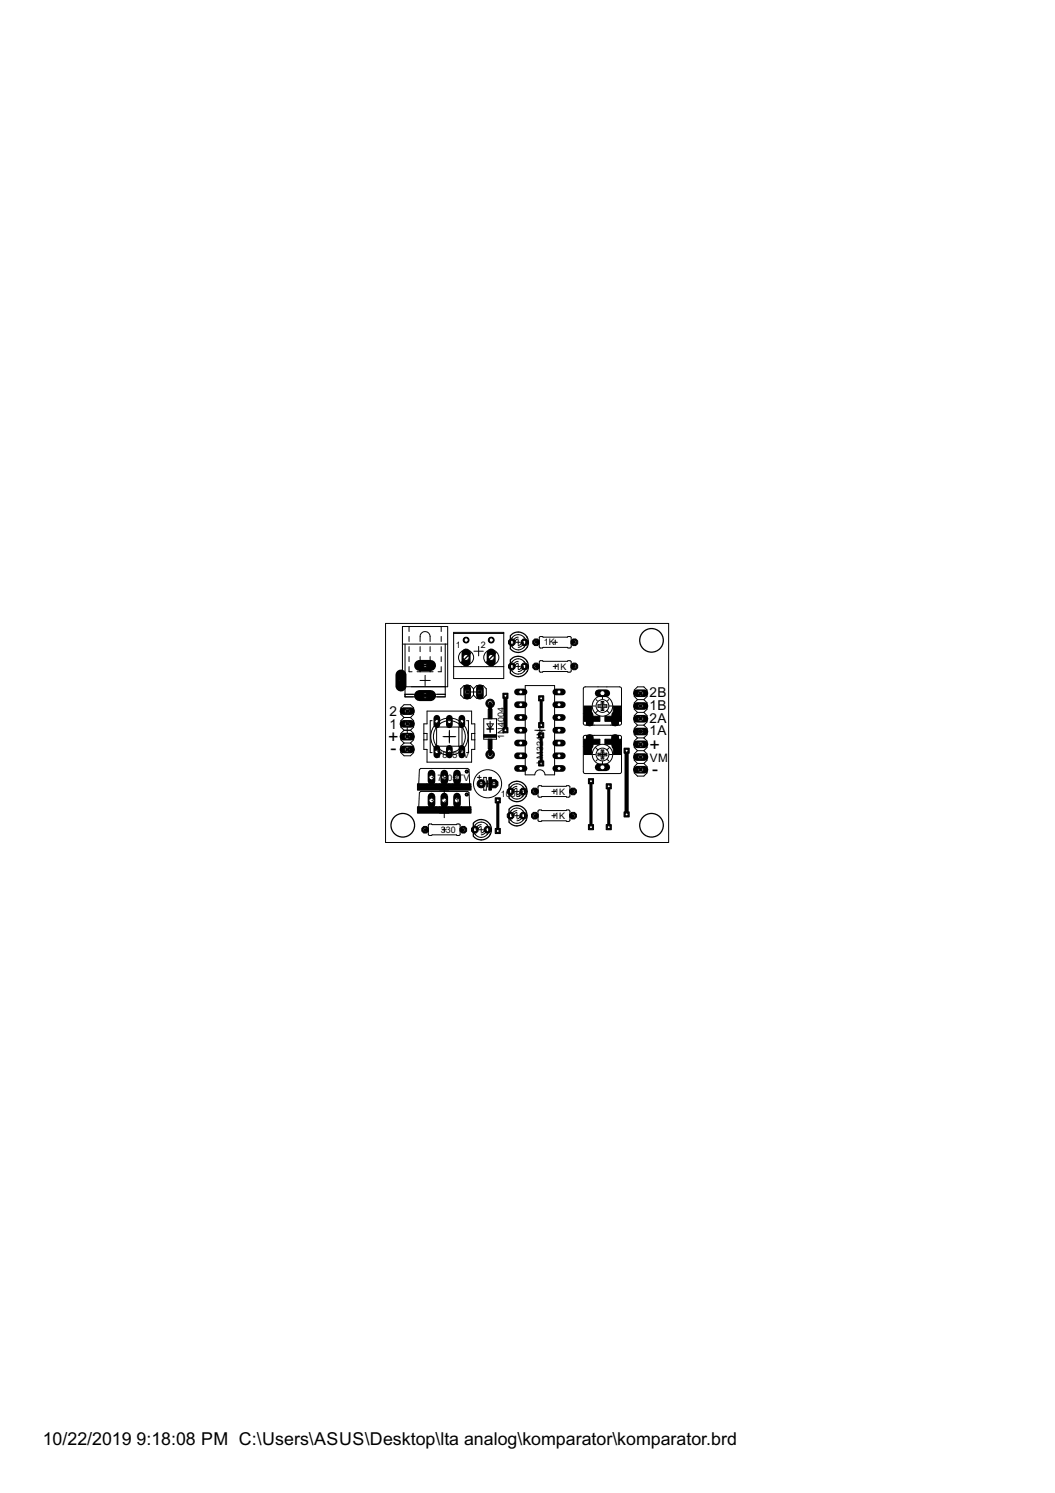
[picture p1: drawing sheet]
<svg xmlns="http://www.w3.org/2000/svg" width="210mm" height="297mm" viewBox="0 0 210 297" stroke-linecap="round" stroke-linejoin="round" font-family="sans-serif">
<defs><g id="words">
<g font-size="4">
<text x="77.2" y="147.8">+</text>
<text x="129.2" y="149.3">+</text>
<text x="77.7" y="150.1">-</text>
<text x="129.8" y="154.2">-</text>
<text x="8.5" y="287.5">10/22/2019</text>
<text x="27.2" y="287.5">9:18:08 PM C:\Users\ASUS\Desktop\lta analog\komparator\komparator.brd</text>
</g>
<g font-size="3">
<text x="77.5" y="142.5">2</text>
<text x="129.2" y="143.8">2A</text>
<text x="129.2" y="141.2">1B</text>
<text x="129.2" y="138.7">2B</text>
<text x="77.5" y="145">1</text>
<text x="129.2" y="146.3">1A</text>
</g>
<text font-size="2.6" x="129.3" y="151.6">VM</text>
<g font-size="2">
<text x="90.7" y="128.9">1</text>
<text x="95.7" y="128.9">2</text>
<text x="108.2" y="128.3">1K</text>
<text x="110.5" y="133.3">1K</text>
<text x="100.3" y="147.1" transform="rotate(-90 100.3 147.1)">1N4004</text>
<text x="85.5" y="155.3">3</text>
<text x="87.1" y="150.9">7805TV</text>
<text x="87.1" y="155.4">72</text>
<text x="88.1" y="155.4">8051TV</text>
<text x="108.1" y="152" transform="rotate(-90 108.1 152)">LM324N</text>
<text x="85.5" y="159.9">3</text>
<text x="88" y="159.9">2</text>
<text x="90.6" y="159.9">1</text>
<text x="99.7" y="158.6">10</text>
<text x="101.7" y="158.6">0uF</text>
<text x="110.3" y="158.2">1K</text>
<text x="87.7" y="165.8">330</text>
<text x="110.3" y="163">1K</text>
</g>
</g></defs>
<path d="M107.7 138.9v5.4M99 159.2v6.1M107.7 146.3v5.6M117.6 155.4v9.2M121.1 156.4v8.2" fill="none" stroke="#000" stroke-width=".61"/>
<path d="M100.6 138.4v6.9M124.7 149.4v12.6" fill="none" stroke="#000" stroke-width=".83"/>
<g fill="none" stroke="#000" stroke-width=".25">
<circle cx="129.6" cy="127.4" r="2.35"/>
<circle cx="80.1" cy="164.2" r="2.35"/>
<circle cx="129.6" cy="164.2" r="2.35"/>
</g>
<circle cx="98.3" cy="155.9" r=".87" fill="#000" stroke="#000" stroke-width=".2"/>
<circle cx="98.3" cy="155.9" r=".4" fill="#fff" stroke="#000" stroke-width=".2"/>
<circle cx="95.7" cy="155.9" r=".8" fill="#000" stroke="#000" stroke-width=".2"/>
<circle cx="95.7" cy="155.9" r=".4" fill="#fff" stroke="#000" stroke-width=".2"/>
<path d="M110.6 152.9h1.3" fill="none" stroke="#000" stroke-width="1.3"/>
<circle cx="111.2" cy="152.9" r=".4" fill="#fff" stroke="#000" stroke-width=".2"/>
<path d="M110.6 150.4h1.3" fill="none" stroke="#000" stroke-width="1.3"/>
<circle cx="111.2" cy="150.4" r=".4" fill="#fff" stroke="#000" stroke-width=".2"/>
<path d="M110.6 137.7h1.3" fill="none" stroke="#000" stroke-width="1.3"/>
<circle cx="111.2" cy="137.7" r=".4" fill="#fff" stroke="#000" stroke-width=".2"/>
<path d="M103 137.7h1.3" fill="none" stroke="#000" stroke-width="1.3"/>
<circle cx="103.6" cy="137.7" r=".4" fill="#fff" stroke="#000" stroke-width=".2"/>
<path d="M110.6 147.8h1.3" fill="none" stroke="#000" stroke-width="1.3"/>
<circle cx="111.2" cy="147.8" r=".4" fill="#fff" stroke="#000" stroke-width=".2"/>
<path d="M110.6 145.3h1.3" fill="none" stroke="#000" stroke-width="1.3"/>
<circle cx="111.2" cy="145.3" r=".4" fill="#fff" stroke="#000" stroke-width=".2"/>
<path d="M110.6 140.2h1.3" fill="none" stroke="#000" stroke-width="1.3"/>
<circle cx="111.2" cy="140.2" r=".4" fill="#fff" stroke="#000" stroke-width=".2"/>
<path d="M110.6 142.7h1.3" fill="none" stroke="#000" stroke-width="1.3"/>
<circle cx="111.2" cy="142.7" r=".4" fill="#fff" stroke="#000" stroke-width=".2"/>
<path d="M103 140.2h1.3" fill="none" stroke="#000" stroke-width="1.3"/>
<circle cx="103.6" cy="140.2" r=".4" fill="#fff" stroke="#000" stroke-width=".2"/>
<path d="M103 142.7h1.3" fill="none" stroke="#000" stroke-width="1.3"/>
<circle cx="103.6" cy="142.7" r=".4" fill="#fff" stroke="#000" stroke-width=".2"/>
<path d="M103 145.3h1.3" fill="none" stroke="#000" stroke-width="1.3"/>
<circle cx="103.6" cy="145.3" r=".4" fill="#fff" stroke="#000" stroke-width=".2"/>
<path d="M103 147.8h1.3" fill="none" stroke="#000" stroke-width="1.3"/>
<circle cx="103.6" cy="147.8" r=".4" fill="#fff" stroke="#000" stroke-width=".2"/>
<path d="M103 150.4h1.3" fill="none" stroke="#000" stroke-width="1.3"/>
<circle cx="103.6" cy="150.4" r=".4" fill="#fff" stroke="#000" stroke-width=".2"/>
<path d="M103 152.9h1.3" fill="none" stroke="#000" stroke-width="1.3"/>
<circle cx="103.6" cy="152.9" r=".4" fill="#fff" stroke="#000" stroke-width=".2"/>
<path d="M90.9 153.9v1.5" fill="none" stroke="#000" stroke-width="1.5"/>
<circle cx="90.9" cy="154.7" r=".51" fill="#fff" stroke="#000" stroke-width=".2"/>
<path d="M88.4 153.9v1.5" fill="none" stroke="#000" stroke-width="1.5"/>
<circle cx="88.4" cy="154.7" r=".51" fill="#fff" stroke="#000" stroke-width=".2"/>
<path d="M85.9 153.9v1.5" fill="none" stroke="#000" stroke-width="1.5"/>
<circle cx="85.9" cy="154.7" r=".51" fill="#fff" stroke="#000" stroke-width=".2"/>
<path d="M80.3 149.1h1.5" fill="none" stroke="#000" stroke-width="1.5"/>
<circle cx="81" cy="149.1" r=".51" fill="#fff" stroke="#000" stroke-width=".2"/>
<path d="M80.3 146.6h1.5" fill="none" stroke="#000" stroke-width="1.5"/>
<circle cx="81" cy="146.6" r=".51" fill="#fff" stroke="#000" stroke-width=".2"/>
<path d="M80.3 144h1.5" fill="none" stroke="#000" stroke-width="1.5"/>
<circle cx="81" cy="144" r=".51" fill="#fff" stroke="#000" stroke-width=".2"/>
<path d="M80.3 141.5h1.5" fill="none" stroke="#000" stroke-width="1.5"/>
<circle cx="81" cy="141.5" r=".51" fill="#fff" stroke="#000" stroke-width=".2"/>
<circle cx="104.1" cy="157.5" r=".71" fill="#000" stroke="#000" stroke-width=".2"/>
<circle cx="104.1" cy="157.5" r=".4" fill="#fff" stroke="#000" stroke-width=".2"/>
<circle cx="101.6" cy="157.5" r=".71" fill="#000" stroke="#000" stroke-width=".2"/>
<circle cx="101.6" cy="157.5" r=".4" fill="#fff" stroke="#000" stroke-width=".2"/>
<circle cx="104.1" cy="162.3" r=".71" fill="#000" stroke="#000" stroke-width=".2"/>
<circle cx="104.1" cy="162.3" r=".4" fill="#fff" stroke="#000" stroke-width=".2"/>
<circle cx="101.6" cy="162.3" r=".71" fill="#000" stroke="#000" stroke-width=".2"/>
<circle cx="101.6" cy="162.3" r=".4" fill="#fff" stroke="#000" stroke-width=".2"/>
<circle cx="104.4" cy="132.6" r=".71" fill="#000" stroke="#000" stroke-width=".2"/>
<circle cx="104.4" cy="132.6" r=".4" fill="#fff" stroke="#000" stroke-width=".2"/>
<circle cx="101.8" cy="132.6" r=".71" fill="#000" stroke="#000" stroke-width=".2"/>
<circle cx="101.8" cy="132.6" r=".4" fill="#fff" stroke="#000" stroke-width=".2"/>
<circle cx="104.4" cy="127.8" r=".71" fill="#000" stroke="#000" stroke-width=".2"/>
<circle cx="104.4" cy="127.8" r=".4" fill="#fff" stroke="#000" stroke-width=".2"/>
<circle cx="101.8" cy="127.8" r=".71" fill="#000" stroke="#000" stroke-width=".2"/>
<circle cx="101.8" cy="127.8" r=".4" fill="#fff" stroke="#000" stroke-width=".2"/>
<path d="M119.1 152.7h1.5" fill="none" stroke="#000" stroke-width="1.5"/>
<circle cx="119.9" cy="152.7" r=".51" fill="#fff" stroke="#000" stroke-width=".2"/>
<path d="M122.4 146.8v1.5" fill="none" stroke="#000" stroke-width="1.5"/>
<circle cx="122.4" cy="147.6" r=".51" fill="#fff" stroke="#000" stroke-width=".2"/>
<path d="M117.3 146.8v1.5" fill="none" stroke="#000" stroke-width="1.5"/>
<circle cx="117.3" cy="147.6" r=".51" fill="#fff" stroke="#000" stroke-width=".2"/>
<path d="M119.1 137.9h1.5" fill="none" stroke="#000" stroke-width="1.5"/>
<circle cx="119.9" cy="137.9" r=".51" fill="#fff" stroke="#000" stroke-width=".2"/>
<path d="M117.3 142.2v1.6" fill="none" stroke="#000" stroke-width="1.5"/>
<circle cx="117.3" cy="143" r=".51" fill="#fff" stroke="#000" stroke-width=".2"/>
<path d="M122.4 142.2v1.6" fill="none" stroke="#000" stroke-width="1.5"/>
<circle cx="122.4" cy="143" r=".51" fill="#fff" stroke="#000" stroke-width=".2"/>
<circle cx="114" cy="157.5" r=".71" fill="#000" stroke="#000" stroke-width=".2"/>
<circle cx="114" cy="157.5" r=".4" fill="#fff" stroke="#000" stroke-width=".2"/>
<circle cx="106.4" cy="157.5" r=".71" fill="#000" stroke="#000" stroke-width=".2"/>
<circle cx="106.4" cy="157.5" r=".4" fill="#fff" stroke="#000" stroke-width=".2"/>
<circle cx="114" cy="162.3" r=".71" fill="#000" stroke="#000" stroke-width=".2"/>
<circle cx="114" cy="162.3" r=".4" fill="#fff" stroke="#000" stroke-width=".2"/>
<circle cx="106.4" cy="162.3" r=".71" fill="#000" stroke="#000" stroke-width=".2"/>
<circle cx="106.4" cy="162.3" r=".4" fill="#fff" stroke="#000" stroke-width=".2"/>
<circle cx="114.3" cy="132.6" r=".71" fill="#000" stroke="#000" stroke-width=".2"/>
<circle cx="114.3" cy="132.6" r=".4" fill="#fff" stroke="#000" stroke-width=".2"/>
<circle cx="106.7" cy="132.6" r=".71" fill="#000" stroke="#000" stroke-width=".2"/>
<circle cx="106.7" cy="132.6" r=".4" fill="#fff" stroke="#000" stroke-width=".2"/>
<circle cx="106.7" cy="127.8" r=".71" fill="#000" stroke="#000" stroke-width=".2"/>
<circle cx="106.7" cy="127.8" r=".4" fill="#fff" stroke="#000" stroke-width=".2"/>
<circle cx="114.3" cy="127.8" r=".71" fill="#000" stroke="#000" stroke-width=".2"/>
<circle cx="114.3" cy="127.8" r=".4" fill="#fff" stroke="#000" stroke-width=".2"/>
<circle cx="97.5" cy="140" r=".85" fill="#000" stroke="#000" stroke-width=".2"/>
<circle cx="97.5" cy="140" r=".55" fill="#fff" stroke="#000" stroke-width=".2"/>
<circle cx="97.5" cy="150.1" r=".85" fill="#000" stroke="#000" stroke-width=".2"/>
<circle cx="97.5" cy="150.1" r=".55" fill="#fff" stroke="#000" stroke-width=".2"/>
<circle cx="92.2" cy="165.1" r=".71" fill="#000" stroke="#000" stroke-width=".2"/>
<circle cx="92.2" cy="165.1" r=".4" fill="#fff" stroke="#000" stroke-width=".2"/>
<circle cx="84.6" cy="165.1" r=".71" fill="#000" stroke="#000" stroke-width=".2"/>
<circle cx="84.6" cy="165.1" r=".4" fill="#fff" stroke="#000" stroke-width=".2"/>
<circle cx="97" cy="165.1" r=".71" fill="#000" stroke="#000" stroke-width=".2"/>
<circle cx="97" cy="165.1" r=".4" fill="#fff" stroke="#000" stroke-width=".2"/>
<circle cx="94.5" cy="165.1" r=".71" fill="#000" stroke="#000" stroke-width=".2"/>
<circle cx="94.5" cy="165.1" r=".4" fill="#fff" stroke="#000" stroke-width=".2"/>
<path d="M91.9 148.9v1.3" fill="none" stroke="#000" stroke-width="1.3"/>
<circle cx="91.9" cy="149.5" r=".4" fill="#fff" stroke="#000" stroke-width=".2"/>
<path d="M86.9 148.9v1.3" fill="none" stroke="#000" stroke-width="1.3"/>
<circle cx="86.9" cy="149.5" r=".4" fill="#fff" stroke="#000" stroke-width=".2"/>
<path d="M91.9 142.9v1.3" fill="none" stroke="#000" stroke-width="1.3"/>
<circle cx="91.9" cy="143.6" r=".4" fill="#fff" stroke="#000" stroke-width=".2"/>
<path d="M86.9 142.9v1.3" fill="none" stroke="#000" stroke-width="1.3"/>
<circle cx="86.9" cy="143.6" r=".4" fill="#fff" stroke="#000" stroke-width=".2"/>
<path d="M89.4 148.9v1.3" fill="none" stroke="#000" stroke-width="1.3"/>
<circle cx="89.4" cy="149.5" r=".4" fill="#fff" stroke="#000" stroke-width=".2"/>
<path d="M89.4 142.9v1.3" fill="none" stroke="#000" stroke-width="1.3"/>
<circle cx="89.4" cy="143.6" r=".4" fill="#fff" stroke="#000" stroke-width=".2"/>
<path d="M126.7 153.1h1.5" fill="none" stroke="#000" stroke-width="1.5"/>
<circle cx="127.5" cy="153.1" r=".51" fill="#fff" stroke="#000" stroke-width=".2"/>
<path d="M126.7 150.6h1.5" fill="none" stroke="#000" stroke-width="1.5"/>
<circle cx="127.5" cy="150.6" r=".51" fill="#fff" stroke="#000" stroke-width=".2"/>
<path d="M126.7 148.1h1.5" fill="none" stroke="#000" stroke-width="1.5"/>
<circle cx="127.5" cy="148.1" r=".51" fill="#fff" stroke="#000" stroke-width=".2"/>
<path d="M126.7 145.5h1.5" fill="none" stroke="#000" stroke-width="1.5"/>
<circle cx="127.5" cy="145.5" r=".51" fill="#fff" stroke="#000" stroke-width=".2"/>
<path d="M126.7 143h1.5" fill="none" stroke="#000" stroke-width="1.5"/>
<circle cx="127.5" cy="143" r=".51" fill="#fff" stroke="#000" stroke-width=".2"/>
<path d="M126.7 140.5h1.5" fill="none" stroke="#000" stroke-width="1.5"/>
<circle cx="127.5" cy="140.5" r=".51" fill="#fff" stroke="#000" stroke-width=".2"/>
<path d="M126.7 137.9h1.5" fill="none" stroke="#000" stroke-width="1.5"/>
<circle cx="127.5" cy="137.9" r=".51" fill="#fff" stroke="#000" stroke-width=".2"/>
<path d="M92.9 136.9v1.5" fill="none" stroke="#000" stroke-width="1.5"/>
<circle cx="92.9" cy="137.7" r=".51" fill="#fff" stroke="#000" stroke-width=".2"/>
<path d="M95.5 136.9v1.5" fill="none" stroke="#000" stroke-width="1.5"/>
<circle cx="95.5" cy="137.7" r=".51" fill="#fff" stroke="#000" stroke-width=".2"/>
<path d="M92.7 129.9v1.8" fill="none" stroke="#000" stroke-width="1.8"/>
<circle cx="92.7" cy="130.8" r=".59" fill="#fff" stroke="#000" stroke-width=".2"/>
<path d="M97.7 129.9v1.8" fill="none" stroke="#000" stroke-width="1.8"/>
<circle cx="97.7" cy="130.8" r=".59" fill="#fff" stroke="#000" stroke-width=".2"/>
<path d="M79.8 134.3v2.2" fill="none" stroke="#000" stroke-width="2.2"/>
<circle cx="79.8" cy="135.4" r=".4" fill="#fff" stroke="#000" stroke-width=".2"/>
<path d="M83.5 132.4h2.2" fill="none" stroke="#000" stroke-width="2.2"/>
<circle cx="84.6" cy="132.4" r=".4" fill="#fff" stroke="#000" stroke-width=".2"/>
<path d="M83.5 138.4h2.2" fill="none" stroke="#000" stroke-width="2.2"/>
<circle cx="84.6" cy="138.4" r=".51" fill="#fff" stroke="#000" stroke-width=".2"/>
<path d="M90.9 158.5v1.5" fill="none" stroke="#000" stroke-width="1.5"/>
<circle cx="90.9" cy="159.2" r=".51" fill="#fff" stroke="#000" stroke-width=".2"/>
<path d="M88.4 158.5v1.5" fill="none" stroke="#000" stroke-width="1.5"/>
<circle cx="88.4" cy="159.2" r=".51" fill="#fff" stroke="#000" stroke-width=".2"/>
<path d="M85.9 158.5v1.5" fill="none" stroke="#000" stroke-width="1.5"/>
<circle cx="85.9" cy="159.2" r=".51" fill="#fff" stroke="#000" stroke-width=".2"/>
<path d="M117.1 164.1h1v1h-1z" fill="#000" stroke="#000" stroke-width=".2"/>
<circle cx="117.6" cy="164.6" r=".3" fill="#fff" stroke="#000" stroke-width=".2"/>
<path d="M117.1 154.9h1v1h-1z" fill="#000" stroke="#000" stroke-width=".2"/>
<circle cx="117.6" cy="155.4" r=".3" fill="#fff" stroke="#000" stroke-width=".2"/>
<path d="M100.1 144.8h1v1h-1z" fill="#000" stroke="#000" stroke-width=".2"/>
<circle cx="100.6" cy="145.3" r=".3" fill="#fff" stroke="#000" stroke-width=".2"/>
<path d="M100.1 137.9h1v1h-1z" fill="#000" stroke="#000" stroke-width=".2"/>
<circle cx="100.6" cy="138.4" r=".3" fill="#fff" stroke="#000" stroke-width=".2"/>
<path d="M120.6 164.1h1v1h-1z" fill="#000" stroke="#000" stroke-width=".2"/>
<circle cx="121.1" cy="164.6" r=".3" fill="#fff" stroke="#000" stroke-width=".2"/>
<path d="M120.6 155.9h1v1.1h-1z" fill="#000" stroke="#000" stroke-width=".2"/>
<circle cx="121.1" cy="156.4" r=".3" fill="#fff" stroke="#000" stroke-width=".2"/>
<path d="M98.5 164.8h1v1h-1z" fill="#000" stroke="#000" stroke-width=".2"/>
<circle cx="99" cy="165.3" r=".3" fill="#fff" stroke="#000" stroke-width=".2"/>
<path d="M98.5 158.7h1v1h-1z" fill="#000" stroke="#000" stroke-width=".2"/>
<circle cx="99" cy="159.2" r=".3" fill="#fff" stroke="#000" stroke-width=".2"/>
<path d="M107.2 138.4h1v1h-1z" fill="#000" stroke="#000" stroke-width=".2"/>
<circle cx="107.7" cy="138.9" r=".3" fill="#fff" stroke="#000" stroke-width=".2"/>
<path d="M107.2 143.8h1v1h-1z" fill="#000" stroke="#000" stroke-width=".2"/>
<circle cx="107.7" cy="144.3" r=".3" fill="#fff" stroke="#000" stroke-width=".2"/>
<path d="M107.2 151.4h1v1h-1z" fill="#000" stroke="#000" stroke-width=".2"/>
<circle cx="107.7" cy="151.9" r=".3" fill="#fff" stroke="#000" stroke-width=".2"/>
<path d="M107.2 145.8h1v1h-1z" fill="#000" stroke="#000" stroke-width=".2"/>
<circle cx="107.7" cy="146.3" r=".3" fill="#fff" stroke="#000" stroke-width=".2"/>
<path d="M124.2 161.5h1v1h-1z" fill="#000" stroke="#000" stroke-width=".2"/>
<circle cx="124.7" cy="162" r=".3" fill="#fff" stroke="#000" stroke-width=".2"/>
<path d="M124.2 148.8h1v1.1h-1z" fill="#000" stroke="#000" stroke-width=".2"/>
<circle cx="124.7" cy="149.4" r=".3" fill="#fff" stroke="#000" stroke-width=".2"/>
<g fill="none" stroke="#000" stroke-width=".2">
<path d="M76.7 124h56.3v43.6h-56.3zM80.1 124.7h9v11.9h-9zM80.1 128.1h9M80.6 128.1v10.5h8v-10.5M80.6 138.1h8M81.4 124.7v.9M81.4 126.6v1M81.4 128.7v.9M81.4 130.6v1M81.4 132.6v1h.6M83 133.6h3.2M83.6 135.4h2"/>
<path d="M83.6 127.6v-1a.99 .99 0 0 1 1-.9 .99 .99 0 0 1 1 .9v1M83.6 128.7v.9M83.6 130.6v1M83.6 132.6v1M84.6 134.4v2M85.6 128.7v.9M85.6 130.6v1M85.6 132.6v1M87.8 124.7v.9M87.8 126.6v1M87.8 128.7v.9M87.8 130.6v1"/>
<path d="M87.8 132.6v1h-.6M90.3 125.8h9.9v9.2h-9.9zM90.3 132.6h9.9M90.3 126h9.9M93.7 137.7h1.1M94.2 137l-.6-.6h-1.3l-.6 .6v1.3l.6 .6h1.3l.6-.6M94.2 137l.6-.6h1.3l.7 .6v1.3l-.7 .6h-1.3l-.6-.6M94.2 137v1.3M94.3 129.6h1.9M95.2 128.6v1.9M101.9 133.5a1.52 1.52 0 0 0 2.4 0M101.9 128.7a1.52 1.52 0 0 0 2.4 0"/>
<path d="M101.9 131.7a1.52 1.52 0 0 1 2.4 0M101.9 126.8a1.56 1.56 0 0 1 2.4 0M101.9 131.6l-.3 1 .3 1M101.9 126.8l-.3 1 .3 1M102.7 132.6h.8M102.7 127.8h.8M103.1 132l-.4 .1-.2 .5M103.1 131.6l-.7 .3-.3 .7M103.1 127.1l-.4 .2-.2 .5M103.1 126.8l-.7 .3-.3 .7M103.1 127.3v.9M103.1 132.2v.8"/>
<path d="M103.7 132.6l-.2 .5-.4 .1M103.7 127.8l-.2 .5-.4 .1M104.1 132.6l-.3 .7-.7 .3M104.1 127.8l-.3 .7-.7 .3M104.2 131.6l.4 1-.3 1M104.2 126.8l.4 1-.3 1M104.5 136.4h5.8v17.8h-1.9a1.02 1.02 0 0 0-1-1 1.02 1.02 0 0 0-1 1h-1.9zM107.4 131.5l5.5 .1 .1-.2 .5 .1 .1 .2v1.9l-.2 .1-.5-.1-5.5 .1-.1-.2zM107.4 126.7l5.5 .1 .1-.2 .5 .1 .1 .2v1.9l-.2 .1-.5-.1-5.5 .1-.1-.2zM110 132.6h.9M110 127.8h.9M110.5 127.3v.9"/>
<path d="M110.5 132.2v.8M116.2 136.8l.2-.1h6.9l.2 .1 .2 .2v6.9l-.2 .3-.2 .1h-6.9l-.2-.1-.1-.3v-6.9zM118.6 139.2l.3 .2M119.9 138.6v.5M119.9 139.7v1.5M121.1 139.2l-.2 .2M126.8 139.2l-.6-.6v-1.3l.6-.6h1.3l.6 .6v1.3l-.6 .6M126.8 139.2l-.6 .6v1.3l.6 .6M126.8 139.2h1.3M128.1 139.2l.6 .6v1.3l-.6 .6M80.4 142.7l-.6 .7v1.3l.6 .6M80.4 142.7l-.6-.6v-1.3l.6-.6h1.3l.6 .6v1.3l-.6 .6"/>
<path d="M80.4 145.3l-.6 .6v1.3l.6 .6M80.4 147.8l-.6 .7v1.2l.6 .7h1.3l.6-.7v-1.2l-.6-.7M80.4 142.7h1.3M80.4 147.8h1.3M80.4 145.3h1.3M81 144.7v1.1M81.7 142.7l.6 .7v1.3l-.6 .6M81.7 145.3l.6 .6v1.3l-.6 .6M83.3 156.1l.1-3 .3-.2h9.4l.2 .2 .2 3M84.3 145.9h.7v1.3h-.7M85 141.5h8.8v2.5h.7v5.1h-.7v2.5h-8.8v-2.5h-.7v-5.1h.7zM86 143.4h-.4v6.3h.4"/>
<path d="M86.9 144.7h5v3.8h-5zM87.5 157.2h1.8M88.1 146.6h2.6M88.4 156.3v1.8M89.4 145.3v2.5M91.3 144.7v3.8M92.8 143.4h.4v6.3h-.4M94.5 145.9h-.7v1.3h.7M95 154.7h.7M95.4 154.3v.7M95.4 155.9h.8M96.2 154.7h.6v2.5h-.6z"/>
<path d="M96.2 143h2.6v4.1h-2.6zM96.4 155.9h2.3M96.9 145h1.3M96.9 144h1.2l-.6 1zM97 155.3v1.3M97.5 143.5v2.2M101.6 158.3a1.51 1.51 0 0 0 2.5 .1M101.6 156.5a1.52 1.52 0 0 1 2.5 0M101.7 156.5l-.4 1 .4 1M102.4 157.5h.9M102.8 156.8l-.3 .2-.3 .5M102.8 156.4l-.2 .1a.98 .98 0 0 0-.8 1"/>
<path d="M102.8 157v.9M103.5 157.5l-.3 .5-.4 .1M103.9 157.5l-.3 .7-.8 .3M104 156.5l.4 1-.4 .9M106.4 145.3h2M107.1 156.4h5.5l.2-.1h.4l.2 .3v1.9l-.3 .1-.5-.1-5.4 .1-.2-.3zM107.4 144.3v2M109.8 157.5h.8M110.2 157v.9M116.2 146.4l.2-.1h6.9l.2 .1 .2 .3v6.8l-.2 .3-.2 .1h-6.9l-.2-.1-.1-.3v-6.8zM118 150.1h.5M118 140.5h.5"/>
<path d="M118.5 148.7l.5 .5M118.9 151.1l-.3 .3M119 149.9h.6v-.7h.5v.7h.6v.5h-.6v.6h-.5v-.6h-.6zM119 140.2h.6v-.6h.5v.6h.6v.5h-.6v.7h-.5v-.7h-.6zM119 141.4l-.5 .5M119.1 150.1h1.5M119.1 140.5h1.5M119.9 149.3v1.6M119.9 151.5v.5M120.7 141.4l.5 .5M120.9 151.1l.2 .3M121.2 148.7l-.5 .5"/>
<path d="M121.2 150.1h.6M121.2 140.5h.6M126.8 144.3h1.3M126.8 144.3l-.6 .6v1.3l.6 .6M126.8 141.7l-.6 .7v1.2l.6 .7M126.8 146.8l-.6 .6v1.3l.6 .7M126.8 149.4l-.6 .6v1.3l.6 .6M126.8 151.9l-.6 .6v1.3l.6 .6h1.3l.6-.6v-1.3l-.6-.6M126.8 141.7h1.3M126.8 146.8h1.3M126.8 151.9h1.3M126.8 149.4h1.3"/>
<path d="M126.9 145.5h1.1M127.5 145v1.1M128.1 146.8l.6 .6v1.3l-.6 .7M128.1 141.7l.6 .7v1.2l-.6 .7M128.1 144.3l.6 .6v1.3l-.6 .6M128.1 149.4l.6 .6v1.3l-.6 .6M83.3 160.6l.1-2.9 .3-.2h9.4l.2 .2 .2 2.9M85.3 164l5.5 .1 .1-.2 .5 .1 .1 .1v2l-.2 .1-.5-.1-5.4 .1-.2-.2zM87.5 161.8h1.8M87.9 165.1h.9M88.4 160.9v1.8M88.4 164.7v.8"/>
<path d="M94.5 166a1.51 1.51 0 0 0 2.5 0M94.6 164.1a1.5 1.5 0 0 1 2.3 0M94.6 164.1a1.49 1.49 0 0 0 0 2M95.3 165.1h.9M95.7 164.4l-.5 .3-.1 .4M95.7 164.1h-.2a.98 .98 0 0 0-.8 1M95.7 164.7v.8M96.4 165.1l-.1 .4-.6 .2M96.8 165.1l-.3 .7-.8 .3M96.9 164.1l.3 .4 .1 .6-.4 1M101.6 163.2a1.51 1.51 0 0 0 2.5 0M101.6 161.4a1.52 1.52 0 0 1 2.5 0"/>
<path d="M101.7 161.3l-.4 1 .4 1M102.4 162.3h.9M102.8 161.6l-.3 .2-.3 .5M102.8 161.3h-.2a.98 .98 0 0 0-.8 1M102.8 161.9v.8M103.5 162.3l-.1 .4-.6 .2M103.9 162.3l-.3 .7-.8 .3M104 161.3l.4 1-.4 1M107.1 161.2l5.5 .1 .2-.2 .4 .1 .2 .2v1.9l-.3 .1-.5-.1-5.4 .1-.2-.2zM109.8 162.3h.8M110.2 161.9v.8"/>
<circle cx="92.7" cy="130.8" r="1.5"/>
<circle cx="97.7" cy="130.8" r="1.5"/>
<circle cx="89.4" cy="146.6" r="3.7"/>
<circle cx="89.4" cy="146.6" r="3.2"/>
<circle cx="97" cy="155.9" r="2.79"/>
<circle cx="119.9" cy="140.5" r="2.03"/>
<circle cx="119.9" cy="150.1" r="2.03"/>
<circle cx="119.9" cy="140.5" r="1.27"/>
<circle cx="119.9" cy="150.1" r="1.27"/>
</g>
<g fill="#000" stroke="#000" stroke-width=".2">
<path d="M92.3 126.9a.58 .58 0 0 1 .9 .2 .58 .58 0 0 1-.3 .8 .58 .58 0 0 1-.7-.6h.1a.43 .43 0 0 1 .6-.4 .43 .43 0 0 1 .2 .7 .43 .43 0 0 1-.7-.1l-.2-.2z" fill-rule="evenodd"/>
<path d="M97.3 126.9a.58 .58 0 0 1 .9 .2 .58 .58 0 0 1-.3 .8 .58 .58 0 0 1-.7-.6h.1a.43 .43 0 0 1 .6-.4 .43 .43 0 0 1 .1 .7 .43 .43 0 0 1-.7-.1l-.1-.2z" fill-rule="evenodd"/>
<path d="M92.7 153.2a.32 .32 0 0 1 .5 .2 .32 .32 0 0 1-.3 .4 .32 .32 0 0 1-.3-.3l.3-.2 .2 .2a.24 .24 0 0 1-.3 .2 .24 .24 0 0 1-.2-.3z" fill-rule="evenodd"/>
<path d="M92.7 157.8a.32 .32 0 0 1 .5 .1 .32 .32 0 0 1-.3 .5 .32 .32 0 0 1-.3-.3l.3-.2 .2 .2a.24 .24 0 0 1-.3 .1 .24 .24 0 0 1-.2-.3z" fill-rule="evenodd"/>
</g>
<g fill="#000" stroke="#000" stroke-width=".2">
<path d="M79.5 134.1h.5v2.5h-.5zM83.1 138.1h3v.5h-3zM83.3 132.3h2.5v.2h-2.5zM92.7 137.4h.5v.5h-.5zM95.2 137.4h.5v.5h-.5zM107 132.3h.3v.6h-.3zM107 127.5h.3v.6h-.3zM113.6 132.3h.3v.6h-.3zM113.6 127.5h.3v.6h-.3zM127.2 137.7h.5v.5h-.5zM80.8 143.8h.5v.5h-.5zM80.8 146.3h.5v.5h-.5z"/>
<path d="M80.8 148.8h.5v.6h-.5zM80.8 141.2h.5v.5h-.5zM83.1 156.4h10.6v.8h-10.6zM83.1 155.9h1.9v.5h-1.9zM85 155.9h1.7v.5h-1.7zM86.7 155.9h.8v.5h-.8zM87.5 155.9h1.8v.5h-1.8zM89.3 155.9h.7v.5h-.7zM90 155.9h1.8v.5h-1.8zM91.8 155.9h1.9v.5h-1.9zM96.2 146.2h2.6v.5h-2.6zM97.1 141.1h.8v1.9h-.8z"/>
<path d="M97.1 147.1h.8v1.9h-.8zM97.3 154.7h.5v2.5h-.5zM106.8 157.2h.2v.6h-.2zM113.4 157.2h.2v.6h-.2zM116.2 147.1h3.2v1h-3.2zM116.2 147.4h1.5v2.7h-1.5zM116.2 140.5h1.5v2.6h-1.5zM116.2 142.5h3.2v1h-3.2zM116.7 146.3h1.3v.8h-1.3zM116.7 143.5h1.3v.8h-1.3zM120.4 147.1h3.1v1h-3.1zM120.4 142.5h3.1v1h-3.1z"/>
<path d="M121.8 146.3h1.2v.8h-1.2zM121.8 143.5h1.2v.8h-1.2zM122 147.4h1.5v2.7h-1.5zM122 140.5h1.5v2.6h-1.5zM127.2 140.2h.5v.5h-.5zM127.2 142.7h.5v.6h-.5zM127.2 145.3h.5v.5h-.5zM127.2 147.8h.5v.5h-.5zM127.2 150.4h.5v.5h-.5zM127.2 152.9h.5v.5h-.5zM83.1 161h10.6v.8h-10.6zM83.1 160.5h1.9v.5h-1.9z"/>
<path d="M85 164.8h.2v.6h-.2zM85 160.5h1.7v.5h-1.7zM86.7 160.5h.8v.5h-.8zM87.5 160.5h1.8v.5h-1.8zM89.3 160.5h.7v.5h-.7zM90 160.5h1.8v.5h-1.8zM91.5 164.8h.3v.6h-.3zM91.8 160.5h1.9v.5h-1.9zM106.8 162h.2v.6h-.2zM113.4 162h.2v.6h-.2z"/>
</g>
<g fill="none" stroke="#000" stroke-width=".25">
<path d="M93.7 129.8l-1.9 2M98.7 129.8l-2 2M101.5 126.5v2.6a2.04 2.04 0 0 0 2.8 .3 2.04 2.04 0 0 0 .5-2.7M101.5 131.3v2.6M101.6 131.3a2.04 2.04 0 0 1 3.3 .3M101.6 126.5a2.02 2.02 0 0 1 3.3 .3M104.8 131.5a2.04 2.04 0 0 1-.5 2.7 2.04 2.04 0 0 1-2.8-.3M101.3 156.2v2.5M101.3 156.1a2.01 2.01 0 0 1 3.3 .4M104.6 156.4a2.04 2.04 0 0 1-.6 2.7 2.04 2.04 0 0 1-2.7-.3M94.2 163.8v2.5M94.2 163.8a2.03 2.03 0 0 1 2.9-.2 2.03 2.03 0 0 1 0 2.9 2.03 2.03 0 0 1-2.9-.1"/>
<path d="M101.3 161v2.6M101.3 161a2.02 2.02 0 0 1 3.3 .3M104.6 161.2a2.03 2.03 0 0 1-.6 2.7 2.03 2.03 0 0 1-2.7-.3"/>
</g>
<path d="M106.7 132.6h.3M106.7 127.8h.3M113.9 132.6h.4M113.9 127.8h.4M106.4 157.5h.4M113.6 157.5h.4M84.6 165.1h.4M91.8 165.1h.4M106.4 162.3h.4M113.6 162.3h.4" fill="none" stroke="#000" stroke-width=".61"/>
<path d="M97.5 140v1M97.5 149.1v1" fill="none" stroke="#000" stroke-width=".76"/>
<use href="#words"/>
</svg>
